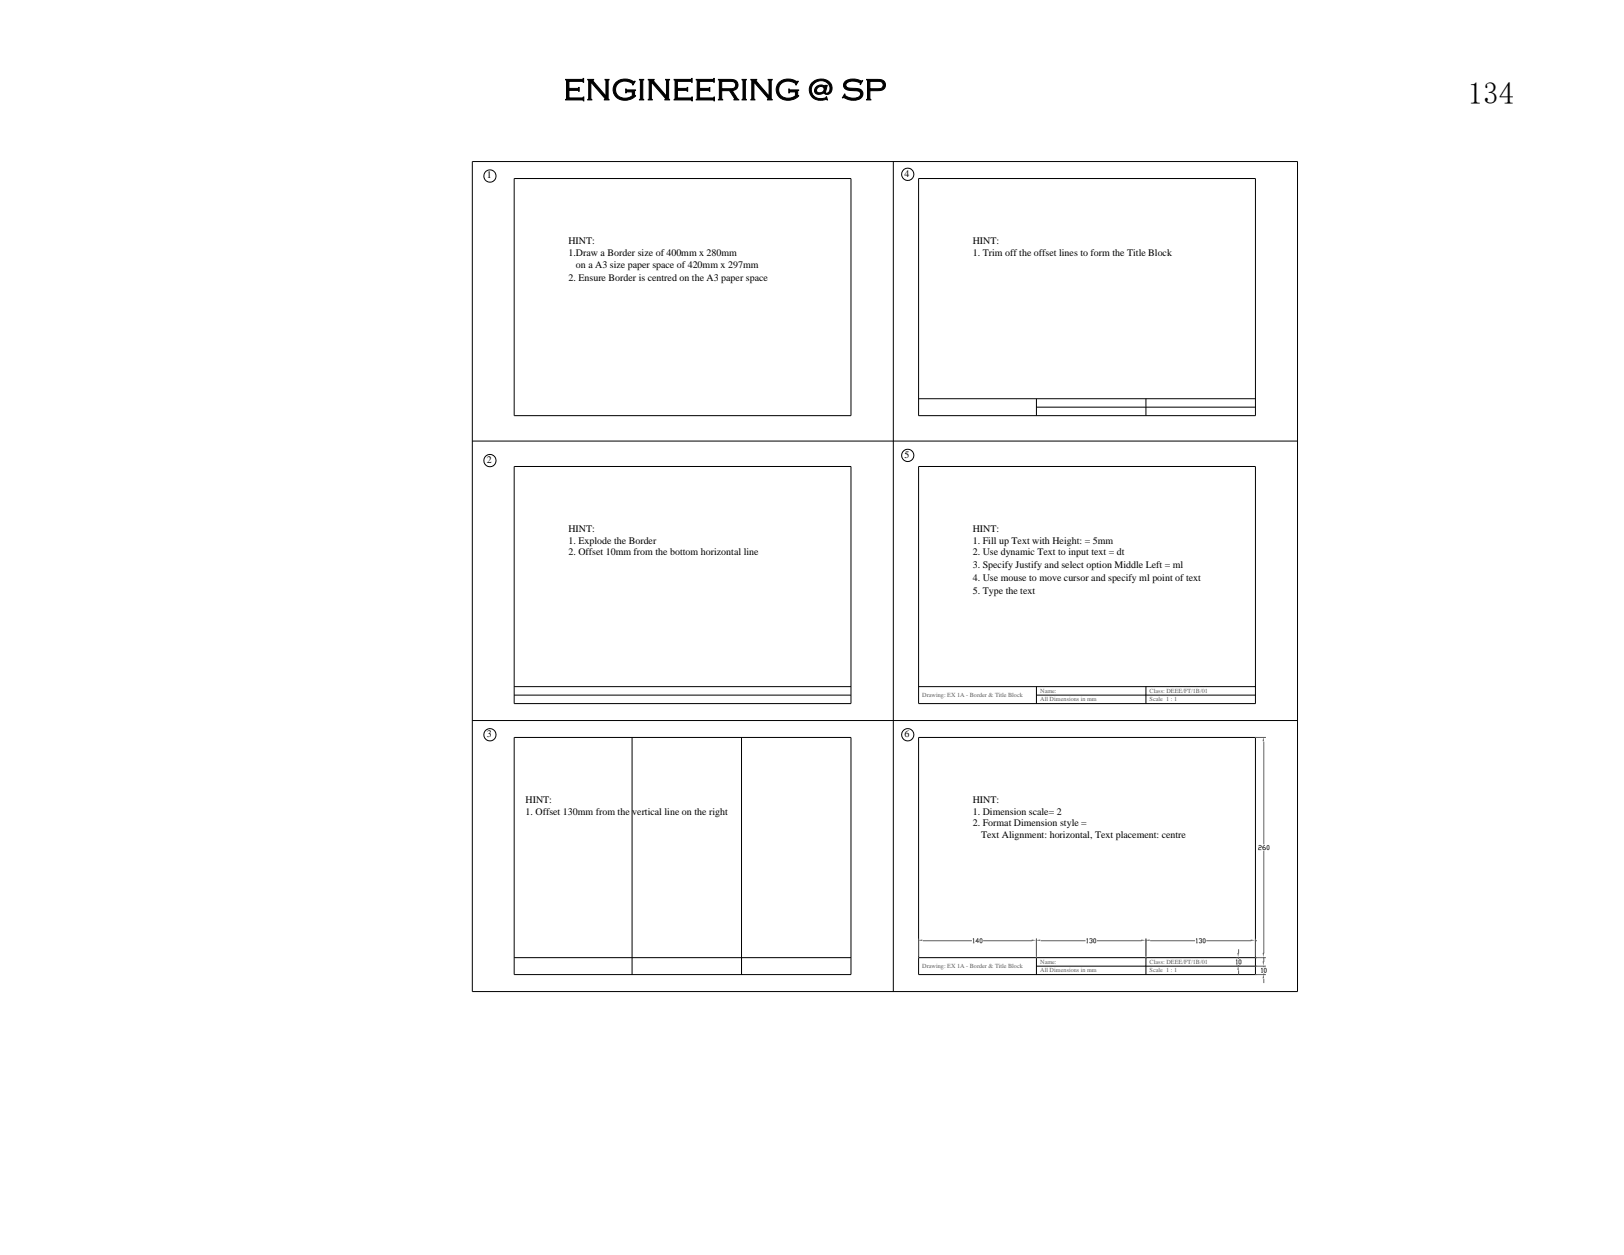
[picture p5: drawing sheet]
<svg xmlns="http://www.w3.org/2000/svg" width="279mm" height="216mm" viewBox="0 0 279 216" stroke-linecap="round" stroke-linejoin="round" font-family="sans-serif">
<defs><g id="words">
<g font-size="5.3">
<text x="96.9" y="17.2">ENGINEERING @ SP</text>
<text x="252.5" y="17.8">134</text>
</g>
<g font-size="1.7">
<text x="83.8" y="30.7">1</text>
<text x="155.6" y="30.4">4</text>
<text x="97.8" y="42">HINT:</text>
<text x="167.4" y="42">HINT:</text>
<text x="97.8" y="44">1.Draw a Border size of 400mm x 280mm</text>
<text x="99.1" y="46.1">on a A3 size paper space of 420mm x 297mm</text>
<text x="167.4" y="44">1. Trim off the offset lines to form the Title Block</text>
<text x="97.8" y="48.3">2. Ensure Border is centred on the A3 paper space</text>
<text x="83.8" y="79.7">2</text>
<text x="155.6" y="78.8">5</text>
<text x="97.8" y="91.5">HINT:</text>
<text x="97.8" y="93.5">1. Explode the Border</text>
<text x="97.8" y="95.6">2. Offset 10mm from the bottom horizontal line</text>
<text x="167.4" y="91.5">HINT:</text>
<text x="167.4" y="93.5">1. Fill up Text with Height: = 5mm</text>
<text x="167.4" y="95.5">2. Use dynamic Text to input text = dt</text>
<text x="167.4" y="97.8">3. Specify Justify and select option Middle Left = ml</text>
<text x="167.4" y="99.9">4. Use mouse to move cursor and specify ml point of text</text>
<text x="167.4" y="102.1">5. Type the text</text>
<text x="83.8" y="126.8">3</text>
<text x="155.6" y="126.8">6</text>
<text x="90.4" y="138.2">HINT:</text>
<text x="90.4" y="140.1">1. Offset 130mm from the vertical line on the right</text>
<text x="167.4" y="138.2">HINT:</text>
<text x="167.4" y="140.1">1. Dimension scale= 2</text>
<text x="167.4" y="142.1">2. Format Dimension style =</text>
<text x="168.8" y="144.2">Text Alignment: horizontal, Text placement: centre</text>
</g>
<g font-size="1.1" fill="#5b5b5b">
<text x="158.7" y="119.9">Drawing: EX 1A - Border &amp; Title Block</text>
<text x="179" y="119.1">Name:</text>
<text x="197.8" y="119.1">Class: DEEE/FT/1B/01</text>
<text x="179" y="120.6">All Dimensions in mm</text>
<text x="197.8" y="120.6">Scale 1 : 1</text>
<text x="158.7" y="166.5">Drawing: EX 1A - Border &amp; Title Block</text>
<text x="179" y="165.8">Name:</text>
<text x="179" y="167.2">All Dimensions in mm</text>
<text x="197.8" y="165.8">Class: DEEE/FT/1B/01</text>
<text x="197.8" y="167.2">Scale 1 : 1</text>
</g>
</g></defs>
<path d="M158 126.9h58v40.8h-58zM158 164.7h58M178.3 164.7v3M178.3 166.2h37.7M197.2 164.7v3" fill="none" stroke="#000" stroke-width=".17"/>
<path d="M216.2 126.9h1.6M217.4 127.6v17.7M217.4 146.4v17.6M216.2 164.7h1.6" fill="none" stroke="#5b5b5b" stroke-width=".17"/>
<g fill="#5b5b5b">
<path d="M217.3 126.8l.2 .7h-.3z"/>
<path d="M217.2 163.9h.3l-.2 .8z"/>
</g>
<path d="M216 126.9h.1M216.5 145.6l.2-.2 .3 .2-.1 .2-.4 .1v.3h.5M217.6 145.4l-.3 .3v.3l.1 .2 .3-.2-.1-.2h-.3M218.1 145.4l.2 .2v.4l-.1 .2-.2-.2v-.4zM158 161.5v3.1M158.8 161.8h8.4M169.1 161.8h8.5M178.3 161.5v3.1M216 164.7h.1M217.4 164.7h.1" fill="none" stroke="#5b5b5b" stroke-width=".17"/>
<g fill="#5b5b5b">
<path d="M158 161.8l.7-.2v.3z"/>
<path d="M177.5 161.6l.7 .2-.7 .1z"/>
</g>
<path d="M158 164.7h.1M167.4 161.6l.1-.1v.7M167.4 162.2h.2M168.4 162h-.5l.3-.5v.7M168.7 161.5l.3 .1v.5l-.2 .1-.2-.1v-.5zM178.3 161.5v3.1M178.3 161.8h.1M178.3 164.7h.1M179 161.8h7.8M188.7 161.8h7.7M197.2 161.5v3.1" fill="none" stroke="#5b5b5b" stroke-width=".17"/>
<g fill="#5b5b5b">
<path d="M178.2 161.8l.8-.2v.3z"/>
<path d="M196.3 161.6l.8 .2-.8 .1z"/>
</g>
<path d="M178.3 164.7h.1M187 161.6l.1-.1v.7M187 162.2h.2M187.4 161.6l.4-.1 .1 .2-.2 .1M187.8 161.8l.1 .3-.1 .1-.4-.1M188.2 161.6l.1-.1 .2 .1v.5l-.1 .1-.2-.1zM197.2 161.5v3.1M197.2 161.8h.1M197.2 164.7h.1M197.9 161.8h7.7M207.5 161.8h7.8M216 161.5v3.1" fill="none" stroke="#5b5b5b" stroke-width=".17"/>
<g fill="#5b5b5b">
<path d="M197.1 161.8l.7-.2v.3z"/>
<path d="M215.2 161.6l.7 .2-.7 .1z"/>
</g>
<g fill="none" stroke="#5b5b5b" stroke-width=".17">
<path d="M197.2 164.7h.1M205.8 161.6l.1-.1v.7M205.8 162.2h.2M206.3 161.6l.3-.1 .2 .2-.3 .1M206.6 161.8l.2 .3-.2 .1-.3-.1M207.1 161.5l.2 .1v.5l-.1 .1-.2-.1v-.5zM212.7 164.7h.2M212.7 166.2h.2M213.1 163.3v.7M213.1 164.7v.2M213.1 166v.2M213.1 166.9v.8"/>
<path d="M216 161.8h.1M216 164.7h.1"/>
</g>
<g fill="#5b5b5b">
<path d="M212.9 163.9h.2l-.1 .8z"/>
<path d="M213 166.1l.1 .8h-.2z"/>
</g>
<path d="M212.7 165.2l.1-.1v.7M212.7 165.8h.2M213.1 164.7h.1M213.1 166.2h.1M213.3 165.1l.2 .1v.5l-.1 .1-.3-.1v-.5zM216.2 166.2h1.6M216.2 167.7h1.6M217.4 164.7v.8M217.4 166.2v.2M217.4 167.5v.2M217.4 168.4v.7" fill="none" stroke="#5b5b5b" stroke-width=".17"/>
<g fill="#5b5b5b">
<path d="M217.2 165.4h.3l-.2 .7z"/>
<path d="M217.3 167.6l.2 .7h-.3z"/>
</g>
<path d="M216 166.2h.1M216 167.7h.1M217 166.7l.1-.1v.7M217 167.3h.3M217.4 167.7h.1M217.6 166.6l.3 .1v.5l-.2 .1-.2-.1v-.5z" fill="none" stroke="#5b5b5b" stroke-width=".17"/>
<g fill="none" stroke="#000" stroke-width=".17">
<path d="M81.3 27.8h141.9v142.8h-141.9zM88.5 30.7h57.9v40.8h-57.9zM153.7 27.8v142.8M158 30.7h58v40.8h-58zM81.3 75.9h141.9M158 68.6h58M178.3 68.6v2.9M178.3 70h37.7M197.2 68.6v2.9M88.5 80.3h57.9v40.7h-57.9zM158 80.3h58v40.7h-58zM88.5 118.1h57.9"/>
<path d="M88.5 119.6h57.9M158 118.1h58M178.3 118.1v2.9M178.3 119.6h37.7M197.2 118.1v2.9M81.3 124h141.9M88.5 126.9h57.9v40.8h-57.9zM108.7 126.9v40.8M127.6 126.9v40.8M88.5 164.7h57.9"/>
<circle cx="84.3" cy="30.3" r="1.06"/>
<circle cx="156.2" cy="30" r="1.06"/>
<circle cx="84.3" cy="79.2" r="1.06"/>
<circle cx="156.2" cy="78.3" r="1.06"/>
<circle cx="84.3" cy="126.4" r="1.06"/>
<circle cx="156.2" cy="126.4" r="1.06"/>
</g>
<use href="#words"/>
</svg>
